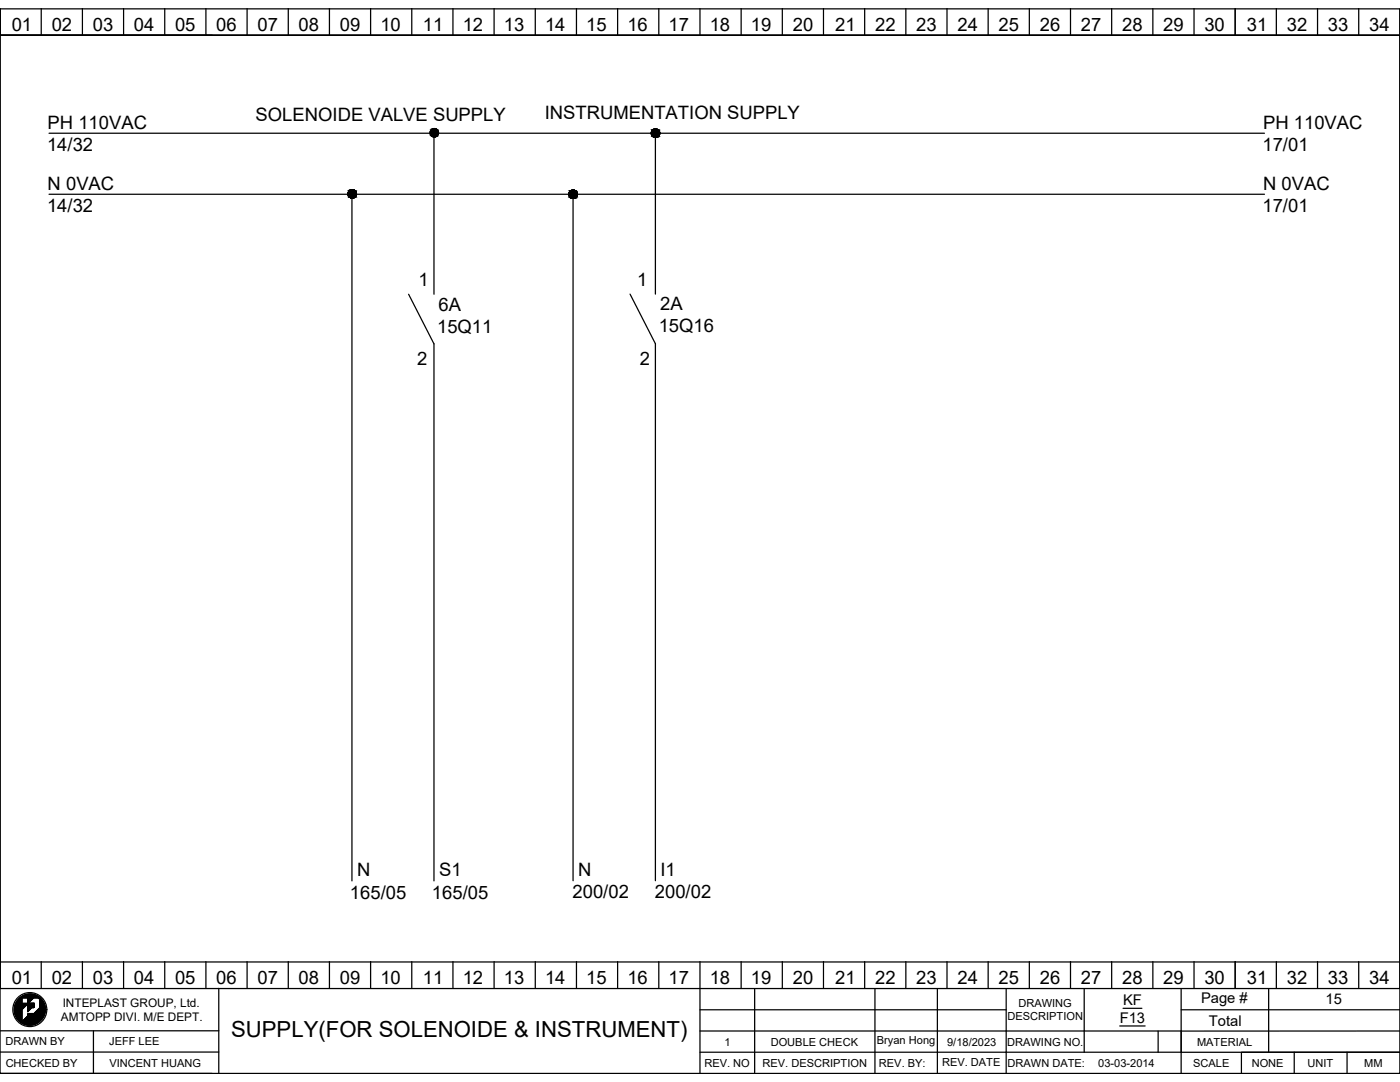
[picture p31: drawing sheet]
<svg xmlns="http://www.w3.org/2000/svg" width="279mm" height="216mm" viewBox="0 0 279 216" stroke-linecap="round" stroke-linejoin="round" font-family="sans-serif">
<defs><g id="words">
<text font-size="4.4" x="46.1" y="206.9">SUPPLY(FOR SOLENOIDE &amp; INSTRUMENT)</text>
<g font-size="3.7">
<text x="2.3" y="6.2">01</text>
<text x="10.3" y="6.2">02</text>
<text x="18.5" y="6.2">03</text>
<text x="26.7" y="6.2">04</text>
<text x="34.9" y="6.2">05</text>
<text x="43.2" y="6.2">06</text>
<text x="51.4" y="6.2">07</text>
<text x="59.6" y="6.2">08</text>
<text x="67.8" y="6.2">09</text>
<text x="75.9" y="6.2">10</text>
<text x="84.4" y="6.2">11</text>
<text x="92.4" y="6.2">12</text>
<text x="100.6" y="6.2">13</text>
<text x="108.8" y="6.2">14</text>
<text x="117" y="6.2">15</text>
<text x="125.2" y="6.2">16</text>
<text x="133.4" y="6.2">17</text>
<text x="141.6" y="6.2">18</text>
<text x="149.8" y="6.2">19</text>
<text x="158.2" y="6.2">20</text>
<text x="166.7" y="6.2">21</text>
<text x="174.7" y="6.2">22</text>
<text x="182.9" y="6.2">23</text>
<text x="191.1" y="6.2">24</text>
<text x="199.3" y="6.2">25</text>
<text x="207.5" y="6.2">26</text>
<text x="215.7" y="6.2">27</text>
<text x="223.9" y="6.2">28</text>
<text x="232.2" y="6.2">29</text>
<text x="240.4" y="6.2">30</text>
<text x="248.8" y="6.2">31</text>
<text x="256.8" y="6.2">32</text>
<text x="265" y="6.2">33</text>
<text x="273.2" y="6.2">34</text>
<text x="108.7" y="23.8">INSTRUMENTATION SUPPLY</text>
<text x="9.5" y="25.7">PH 110VAC</text>
<text x="51" y="24.1">SOLENOIDE VALVE SUPPLY</text>
<text x="252.1" y="25.7">PH 110VAC</text>
<text x="9.4" y="30.1">14/32</text>
<text x="252" y="30.1">17/01</text>
<text x="9.5" y="37.9">N 0VAC</text>
<text x="252.1" y="37.9">N 0VAC</text>
<text x="9.4" y="42.3">14/32</text>
<text x="252" y="42.3">17/01</text>
<text x="83.5" y="57">1</text>
<text x="127.2" y="57">1</text>
<text x="87.5" y="62.1">6A</text>
<text x="131.8" y="61.8">2A</text>
<text x="87.2" y="66.5">15Q11</text>
<text x="131.5" y="66.2">15Q16</text>
<text x="83.3" y="72.8">2</text>
<text x="127.7" y="72.8">2</text>
<text x="69.8" y="179.3">165/05</text>
<text x="71.3" y="174.8">N</text>
<text x="86.2" y="179.3">165/05</text>
<text x="87.6" y="174.9">S1</text>
<text x="114.3" y="179.2">200/02</text>
<text x="115.4" y="174.8">N</text>
<text x="130.7" y="179.3">200/02</text>
<text x="131.8" y="174.8">I1</text>
<text x="2.3" y="196.4">01</text>
<text x="10.3" y="196.4">02</text>
<text x="18.5" y="196.4">03</text>
<text x="26.7" y="196.4">04</text>
<text x="34.9" y="196.4">05</text>
<text x="43.2" y="196.4">06</text>
<text x="51.4" y="196.4">07</text>
<text x="59.6" y="196.4">08</text>
<text x="67.8" y="196.4">09</text>
<text x="75.9" y="196.4">10</text>
<text x="84.4" y="196.4">11</text>
<text x="92.4" y="196.4">12</text>
<text x="100.6" y="196.4">13</text>
<text x="108.8" y="196.4">14</text>
<text x="117" y="196.4">15</text>
<text x="125.2" y="196.4">16</text>
<text x="133.4" y="196.4">17</text>
<text x="141.6" y="196.4">18</text>
<text x="149.8" y="196.4">19</text>
<text x="158.2" y="196.4">20</text>
<text x="166.7" y="196.4">21</text>
<text x="174.7" y="196.4">22</text>
<text x="182.9" y="196.4">23</text>
<text x="191.1" y="196.4">24</text>
<text x="199.3" y="196.4">25</text>
<text x="207.5" y="196.4">26</text>
<text x="215.7" y="196.4">27</text>
<text x="223.9" y="196.4">28</text>
<text x="232.2" y="196.4">29</text>
<text x="240.4" y="196.4">30</text>
<text x="248.8" y="196.4">31</text>
<text x="256.8" y="196.4">32</text>
<text x="265" y="196.4">33</text>
<text x="273.2" y="196.4">34</text>
</g>
<g font-size="2.9">
<text x="224.1" y="200.6">KF</text>
<text x="239.7" y="200.1">Page #</text>
<text x="264.5" y="200.4">15</text>
<text x="223.5" y="204.1">F13</text>
<text x="241.3" y="204.6">Total</text>
</g>
<g font-size="2.4">
<text x="12.2" y="203.7">AMTOPP DIVI. M/E DEPT.</text>
<text x="12.5" y="200.9">INTEPLAST GROUP, Ltd.</text>
</g>
<g font-size="2.2">
<text x="201" y="203.6">DESCRIPTION</text>
<text x="203.2" y="200.9">DRAWING</text>
<text x="1.1" y="208.6">DRAWN BY</text>
<text x="21.8" y="208.6">JEFF LEE</text>
<text x="144.6" y="208.6">1</text>
<text x="153.8" y="208.6">DOUBLE CHECK</text>
<text x="175" y="208.4">Bryan Hong</text>
<text x="189" y="208.6">9/18/2023</text>
<text x="201" y="208.6">DRAWING NO.</text>
<text x="238.9" y="208.6">MATERIAL</text>
<text x="1.1" y="212.8">CHECKED BY</text>
<text x="21.8" y="212.8">VINCENT HUANG</text>
<text x="140.6" y="212.9">REV. NO</text>
<text x="152.2" y="212.9">REV. DESCRIPTION</text>
<text x="175.4" y="212.9">REV. BY:</text>
<text x="188" y="212.6">REV. DATE</text>
<text x="201.1" y="212.9">DRAWN DATE:</text>
<text x="219.2" y="212.9">03-03-2014</text>
<text x="238.1" y="212.9">SCALE</text>
<text x="249.8" y="212.9">NONE</text>
<text x="260.9" y="212.9">UNIT</text>
<text x="272.3" y="212.9">MM</text>
</g>
</g></defs>
<g fill="none" stroke="#000" stroke-width=".25">
<path d="M0 1.8h279.4v212.4h-279.4zM0 7v-5.2v190.1v-4.2M8.2 1.7v5.3M16.4 1.7v5.3M24.7 1.7v5.3M32.9 1.7v5.3M41.1 1.7v5.3M42.4 7h-42.4h279.4M49.3 1.7v5.3M57.5 1.7v5.3M65.7 1.7v5.3M74 1.7v5.3"/>
<path d="M82.2 1.7v5.3M90.4 1.7v5.3M98.6 1.7v5.3M106.8 1.7v5.3M115 1.7v5.3M123.3 1.7v5.3M131.5 1.7v5.3M139.7 1.7v5.3M147.9 1.7v5.3M156.1 1.7v5.3M164.3 1.7v5.3M172.6 1.7v5.3"/>
<path d="M180.8 1.7v5.3M189 1.7v5.3M197.2 1.7v5.3M205.4 1.7v5.3M213.6 1.7v5.3M221.9 1.7v5.3M230.1 1.7v5.3M238.3 1.7v5.3M246.5 1.7v5.3M254.7 1.7v5.3M262.9 1.7v5.3M271.2 1.7v5.3"/>
<path d="M279.4 1.8v195.5h-279.4v-5.4h279.4M9.8 26.6h242.6M9.8 38.8h242.6M70.2 38.8v137M86.6 26.6v32.1M114.4 38.8v136.9M130.8 26.6v32.1M81.5 58.7l5.1 9.9v107.2M125.7 58.7l5.1 9.9v107.1M4 199.1l-.4 .4M4.2 198.9l-.8 .8M4.3 198.9h1.2v1.3h-1.2z"/>
<path d="M4.4 199.2l-1.5 1.5M4.4 199.3l-1.5 1.5M4.4 199.4l-1.5 1.5M4.4 199.4l-1.5 1.6M4.4 199.5l-1.5 1.6M4.4 199.6l-1.5 1.5M4.4 199.7l-1.6 1.5M4.4 199.7l-1.6 1.6M4.4 199.8l-1.6 1.6M4.4 199.9l-1.6 1.5M4.4 199.9l-1.6 1.6M4.4 200l-1.6 1.6"/>
<path d="M4.4 198.7l-1.2 1.2M4.6 198.7l-1.4 1.4M4.7 198.6l-1.6 1.6M4.8 198.6l-1.7 1.7M4.9 198.5l-1.9 1.9M5 198.5l-2.1 2.1M5.1 198.5l-.6 .6M5.2 198.4l-.7 .7M5.3 198.4l-.7 .7M5.4 198.4l-.7 .7M5.5 198.4l-.8 .7M5.5 198.4l-.7 .7"/>
<path d="M5.6 198.4l-.7 .7M5.7 198.3l-.8 .8M5.8 198.3l-.8 .8M5.8 198.3l-.7 .8M5.9 198.3l-.8 .8M6 198.3l-.8 .8M6.1 198.3l-.8 .8M6.2 198.3l-.8 .8M6.2 198.4l-.7 .7M6.3 198.4l-.7 .7M6.4 198.4l-.8 .8M6.5 198.4l-.9 .9"/>
<path d="M6.6 198.4l-1 1M6.6 198.4l-1 1.1M6.7 198.4l-1.1 1.1M6.7 198.4l-1.1 1.2M6.8 198.4l-1.2 1.3M6.8 198.5l-1.2 1.2M6.9 198.5l-1.3 1.3M6.9 198.5l-1.3 1.4M7 198.5l-1.4 1.4M7 199.1l.4-.4-.3 .4M7 198.5l-1.4 1.5M7.1 198.5l-1.5 1.6"/>
<path d="M7.1 198.6l-1.5 1.5M7.2 198.6l-1.6 1.6M7.2 198.6l-4.1 4.1M7.3 198.6l-.5 .5M7.3 198.7l-.4 .4M7.4 198.7l-.5 .4M7.5 198.7l-.4 .4M7.5 198.8l-.3 .3M7.6 198.8l-.3 .3M7.7 198.9l-.3 .2M7.7 198.9l-.2 .2M7.8 198.9l-.3 .2"/>
<path d="M7.8 198.9l-.2 .2M7.8 199l-.1 .1M7.9 199.4l.2-.2-.2 .2M7.9 199l-.2 .2M7.9 199.5l.3-.2-.3 .3M7.9 199.1l-.1 .1M8 199.1l-.2 .2M8.1 199.2l-.2 .3M8.2 191.9v5.3M8.2 199.3l-.3 .4M8.3 199.4l-.4 .3M8.3 199.4l-.4 .4"/>
<path d="M8.3 199.4l-.4 .5M8.4 199.5l-.5 .4M8.4 199.5l-.5 .5M8.5 199.6l-.6 .6M8.5 199.7l-.6 .6M8.5 199.7l-.6 .7M8.6 199.8l-.7 .6M8.6 199.8l-.7 .7M8.6 199.8l-.7 .8M8.6 199.9l-.7 .7M8.7 199.9l-.8 .8M8.7 200l-.8 .8"/>
<path d="M16.4 191.9v5.3M24.7 191.9v5.3M32.9 191.9v5.3M41.1 191.9v5.3M43.7 197.2v17M49.3 191.9v5.3M57.5 191.9v5.3M65.7 191.9v5.3M74 191.9v5.3M82.2 191.9v5.3M90.4 191.9v5.3M98.6 191.9v5.3"/>
<path d="M106.8 191.9v5.3M115 191.9v5.3M123.3 191.9v5.3M131.5 191.9v5.3M139.7 191.9v22.3M147.9 191.9v5.3M150.6 197.3v16.9M156.1 191.9v5.3M164.3 191.9v5.3M172.6 191.9v5.3M174.6 197.3v16.9M180.8 191.9v5.3"/>
<path d="M187.1 197.3v16.9M189 191.9v5.3M197.2 191.9v5.3M200.8 197.3v16.9M205.4 191.9v5.3M213.6 191.9v5.3M216.4 197.3v8.4h19.3M221.9 191.9v5.3M230.1 191.9v5.3M235.7 197.3v16.9M238.3 191.9v5.3M246.5 191.9v5.3"/>
<path d="M253.2 197.3v12.7M254.7 191.9v5.3M262.9 191.9v5.3M271.2 191.9v5.3M0 209.9h43.7M0 205.7h43.7M0 214.2h42.4M4.3 201.5l2.5-2.6h.8l.4 .2 .1 1.9-1.3 1.3h-1.3v.4l-1.2 1.3zM4.4 203l-.6 .7M4.4 201.6l-1.2 1.2M4.4 201.7l-1.2 1.2M4.4 202l-1.1 1.1"/>
<path d="M4.4 202.1l-1 1.1M4.4 202.3l-1 1M4.4 202.3l-1 1 1-.9M4.4 202.5l-.9 .9M4.4 202.8l-.7 .8M4.4 202.9l-.7 .7M4.4 203l-.7 .6M4.4 203.2l-.6 .5M4.4 203.2l-.5 .6M4.4 203.3l-.5 .5M4.4 200.1l-1.6 1.5M4.4 200.1l-1.6 1.6"/>
<path d="M4.4 200.2l-1.6 1.6M4.4 200.3l-1.5 1.5M4.4 201.5l-1.3 1.3M4.4 201.8l-1.2 1.2M4.4 201.9l-1.2 1.1M4.4 201.9l-1.1 1.1M4.4 202.1l-1.1 1M4.4 202.2l-1 1M4.4 202.6l-.8 .9M4.4 202.7l-.8 .8M4.4 202.8l-.8 .7M4.4 203.1l-.6 .6"/>
<path d="M4.4 203.4l-.5 .4M4.4 203.4l-.4 .5M4.4 203.5l-.4 .4M4.4 203.6l-.4 .3M4.4 203.6l-.3 .4M4.4 203.7l-.3 .3M4.4 203.8l-.2 .2M4.5 200.3l-1.6 1.6M4.6 200.3l-1.7 1.7M4.7 200.3l-1.8 1.8M4.8 200.3l-1.9 1.9M4.9 200.3l-2 1.9"/>
<path d="M4.9 200.3l-2 2M5 200.3l-2 2M5.1 200.3l-2.1 2.1M5.2 200.3l-2.2 2.2M5.3 200.3l-2.3 2.2M5.3 200.3l-2.3 2.3M5.4 200.3l-2.3 2.3M5.5 200.3l-2.4 2.4M5.6 200.2l-.1 .1M5.6 202.2v.1M5.6 200.3h.1M5.7 200.2l-.2 .1"/>
<path d="M5.7 202.2l-.1 .1M5.7 200.2l-.2 .2M5.7 202.2l-.1 .2M5.8 202.2l-.2 .3M5.8 200.2l-.3 .3M5.9 202.2l-.3 .3M5.9 200.2l-.4 .3M5.9 202.2l-.3 .4M6 200.2l-.5 .4 .4-.3M6 200.3l-.4 .4M6 202.2l-1.8 1.8M6 200.2l-.5 .5"/>
<path d="M6.1 202.2l-1.8 1.9M6.1 200.2l-.6 .6 .5-.5M6.2 202.2l-1.9 1.9M6.2 200.2l-.7 .7M6.3 200.2l-.8 .7M6.3 202.2l-1.9 1.9M6.3 200.2l-.8 .8 .8-.7M6.4 202.2l-2 2M6.4 201h.4M6.4 200.2l-.8 .9M6.4 202.2l-1.9 2 2-2M6.5 200.2l-1 .9"/>
<path d="M6.6 200.2l-1.1 1 1-.9M6.6 202.2l-2 2M6.6 202.2l-2 2.1M6.6 200.2l-1.1 1.1 1.1-1M6.7 202.2l-2 2.1M6.7 200.2l-1.2 1.2 1.2-1.1M6.7 200.7l-.3 .4M6.7 200.8l-.3 .3M6.7 200.8l-.2 .3M6.7 200.9l-.1 .2M6.7 201l-.1 .1M6.7 201v.1"/>
<path d="M6.8 200.2l-1.3 1.2M6.8 200.2h-1.3v1.7l.9-.9M6.8 200.2v.8M6.8 200.3l-1.3 1.2M6.8 200.3l-1.3 1.3M6.8 200.4l-1.3 1.3M6.8 200.5l-1.3 1.3M6.8 200.6l-1.3 1.2M6.8 200.6l-.4 .4M6.8 200.7l-.3 .3M6.8 200.8l-.3 .2M6.8 200.9l-.2 .1"/>
<path d="M6.8 200.9l-.1 .1M6.8 201h.1M7.9 200.1l.5-.5-.5 .5M8.5 203.3l-.7 .7M8.6 203.1l-1 1M8.7 202.9l-1.3 1.3M8.7 200.1l-.8 .8M8.8 200.1l-.9 .9M8.8 202.8l-1.5 1.5M8.8 200.2l-.9 .8M8.8 200.2l-4.1 4.1M8.8 200.3l-4.1 4"/>
<path d="M8.8 202.7l-1.6 1.6M8.8 200.3l-4 4M8.9 200.3l-4.1 4.1M8.9 202.5l-1.9 1.9M8.9 200.4l-4 4M8.9 202.4l-2 2M8.9 200.5l-3.9 3.9M8.9 200.6l-3.8 3.8M8.9 202.3l-2.1 2.1M8.9 200.6l-3.8 3.9M9 200.7l-3.8 3.8M9 202.2l-2.3 2.3"/>
<path d="M9 200.8l-3.7 3.7M9 202.1l-2.4 2.4M9 200.9l-3.6 3.6M9 202l-2.5 2.5M9 201l-3.5 3.5M9 201.9l-2.6 2.6M9 201.1l-3.4 3.4M9 201.1l-3.4 3.5M9 201.8l-2.7 2.7M9.1 201.7l-2.9 2.9M9.1 201.2l-3.4 3.4M9.1 201.3l-3.3 3.3"/>
<path d="M9.1 201.4l-3.2 3.2M9.1 201.5l-3.1 3.1M9.1 201.6l-3 3M18.6 205.7v8.5M139.7 210h96M139.7 201.5h61.1M139.7 205.7h76.7v4.3M223.5 204.7h5M224.1 201.2h3.8M231.1 205.7v4.3M235.7 201.5h43.7M258.3 210h-10.5v4.2"/>
<path d="M268.8 210h-10.5v4.2M279.4 205.7h-43.7v4.3h43.7h-10.6v4.2"/>
<circle cx="70.3" cy="38.7" r=".84"/>
<circle cx="86.7" cy="26.5" r=".84"/>
<circle cx="114.4" cy="38.8" r=".84"/>
<circle cx="130.8" cy="26.6" r=".84"/>
<circle cx="6" cy="201.5" r="3.4"/>
</g>
<g fill="#000" stroke="#000" stroke-width=".2">
<path d="M70 39.5h.6zM70.2 37.9h.2zM86.6 27.3h.3zM86.5 25.7h.3zM114.1 39.6h.5zM114.2 37.9h.3zM130.6 27.4h.5zM130.7 25.7h.3z"/>
<path d="M70 39.5h.4zM70.2 39.5h.2z"/>
<path d="M70 39.5h.4zM70.2 39.5h.2z"/>
<path d="M70 39.5h.4zM70.2 39.5h.2z"/>
<path d="M70.2 37.9h.4zM70 37.9h.6z"/>
<path d="M70.2 37.9h.4zM70 37.9h.6z"/>
<path d="M70.2 37.9h.4zM70 37.9h.6z"/>
<path d="M70 37.9h.7zM69.9 37.9h.8z"/>
<path d="M70 37.9h.7zM69.9 37.9h.8z"/>
<path d="M70 37.9h.7zM69.9 37.9h.8z"/>
<path d="M69.9 37.9l.9 .1zM69.8 38h1z"/>
<path d="M69.9 39.4h.8zM69.9 39.4l.7 .1z"/>
<path d="M69.9 37.9l.9 .1zM69.8 38h1z"/>
<path d="M69.9 39.4h.8zM69.9 39.4l.7 .1z"/>
<path d="M69.9 37.9l.9 .1zM69.8 38h1z"/>
<path d="M69.9 39.4h.8zM69.9 39.4l.7 .1z"/>
<path d="M69.8 38l1.1 .1zM69.7 38.1h1.2z"/>
<path d="M69.8 39.4h1zM69.8 39.4h.9z"/>
<path d="M69.8 38l1.1 .1zM69.7 38.1h1.2z"/>
<path d="M69.8 39.4h1zM69.8 39.4h.9z"/>
<path d="M69.8 38l1.1 .1zM69.7 38.1h1.2z"/>
<path d="M69.8 39.4h1zM69.8 39.4h.9z"/>
<path d="M69.7 38.1l1.3 .1zM69.7 38.1l1.3 .1h-1.4z"/>
<path d="M69.7 39.3h1.2zM69.7 39.3l1.1 .1z"/>
<path d="M69.7 38.1l1.3 .1zM69.7 38.1l1.3 .1h-1.4z"/>
<path d="M69.7 39.3h1.2zM69.7 39.3l1.1 .1z"/>
<path d="M69.7 38.1l1.3 .1zM69.7 38.1l1.3 .1h-1.4z"/>
<path d="M69.7 39.3h1.2zM69.7 39.3l1.1 .1z"/>
<path d="M69.6 38.2l1.4 .1v-.1zM69.6 38.2l1.4 .1h-1.5z"/>
<path d="M69.6 39.2l1.3 .1 .1-.1zM69.6 39.2l1.3 .1z"/>
<path d="M69.6 38.2l1.4 .1v-.1zM69.6 38.2l1.4 .1h-1.5z"/>
<path d="M69.6 39.2l1.3 .1 .1-.1zM69.6 39.2l1.3 .1z"/>
<path d="M69.6 38.2l1.4 .1v-.1zM69.6 38.2l1.4 .1h-1.5z"/>
<path d="M69.6 39.2l1.3 .1 .1-.1zM69.6 39.2l1.3 .1z"/>
<path d="M69.5 38.3l1.6 .1-.1-.1zM69.5 38.3l1.6 .1h-1.6z"/>
<path d="M69.5 39.1l1.5 .1v-.1zM69.5 39.1l1.5 .1h-1.4z"/>
<path d="M69.5 38.3l1.6 .1-.1-.1zM69.5 38.3l1.6 .1h-1.6z"/>
<path d="M69.5 39.1l1.5 .1v-.1zM69.5 39.1l1.5 .1h-1.4z"/>
<path d="M69.5 38.3l1.6 .1-.1-.1zM69.5 38.3l1.6 .1h-1.6z"/>
<path d="M69.5 39.1l1.5 .1v-.1zM69.5 39.1l1.5 .1h-1.4z"/>
<path d="M69.5 38.4l1.6 .2v-.2zM69.5 38.4l1.6 .2h-1.6z"/>
<path d="M69.5 38.9l1.5 .2 .1-.2zM69.5 38.9l1.5 .2h-1.5z"/>
<path d="M69.5 38.4l1.6 .2v-.2zM69.5 38.4l1.6 .2h-1.6z"/>
<path d="M69.5 38.9l1.5 .2 .1-.2zM69.5 38.9l1.5 .2h-1.5z"/>
<path d="M69.5 38.4l1.6 .2v-.2zM69.5 38.4l1.6 .2h-1.6z"/>
<path d="M69.5 38.9l1.5 .2 .1-.2zM69.5 38.9l1.5 .2h-1.5z"/>
<path d="M69.5 38.6l1.6 .1v-.1zM69.5 38.6l1.6 .1h-1.6z"/>
<path d="M69.5 38.8l1.6 .1v-.1zM69.5 38.8l1.6 .1h-1.6z"/>
<path d="M69.5 38.6l1.6 .1v-.1zM69.5 38.6l1.6 .1h-1.6z"/>
<path d="M69.5 38.8l1.6 .1v-.1zM69.5 38.8l1.6 .1h-1.6z"/>
<path d="M69.5 38.6l1.6 .1v-.1zM69.5 38.6l1.6 .1h-1.6z"/>
<path d="M69.5 38.8l1.6 .1v-.1zM69.5 38.8l1.6 .1h-1.6z"/>
<path d="M69.5 38.7l1.6 .1v-.1zM69.5 38.7l1.6 .1h-1.6z"/>
<path d="M69.5 38.7l1.6 .1v-.1zM69.5 38.7l1.6 .1h-1.6z"/>
<path d="M69.5 38.7l1.6 .1v-.1zM69.5 38.7l1.6 .1h-1.6z"/>
<path d="M85.8 26.6l.8 .1v-.1zM85.8 26.6l.8 .1h-.7z"/>
<path d="M85.9 26.7l.7 .1v-.1zM85.9 26.7l.7 .1h-.7z"/>
<path d="M85.9 26.8l.7 .2v-.2zM85.9 26.8l.7 .2h-.6z"/>
<path d="M86 27l.6 .1v-.1zM86 27l.6 .1z"/>
<path d="M86 27.1h.6zM86 27.1h.6z"/>
<path d="M86.1 27.1l.5 .1zM86.1 27.1l.5 .1z"/>
<path d="M86.2 27.2l.4 .1zM86.2 27.2l.4 .1z"/>
<path d="M86.4 27.3h.2zM86.4 27.3h.2z"/>
<path d="M86.5 27.3h.1zM86.5 27.3h.1z"/>
<path d="M86.6 27.3h.1zM86.6 27.3h.1z"/>
<path d="M86.5 25.7h.4zM86.4 25.7h.5z"/>
<path d="M86.4 25.7h.7zM86.3 25.7h.8z"/>
<path d="M86.6 27.3h.4zM86.6 27.3h.3z"/>
<path d="M86.3 25.7l.9 .1zM86.2 25.8h1z"/>
<path d="M86.6 27.2h.5zM86.6 27.2l.4 .1z"/>
<path d="M86.2 25.8l1.1 .1zM86.1 25.9h1.2z"/>
<path d="M86.6 27.1h.6zM86.6 27.1l.5 .1z"/>
<path d="M86.1 25.9l1.3 .1zM86.1 25.9l1.3 .1h-1.4z"/>
<path d="M86.6 27.1h.7zM86.6 27.1h.6z"/>
<path d="M86 26l1.4 .1v-.1zM86 26l1.4 .1h-1.5z"/>
<path d="M86.6 27l.7 .1 .1-.1zM86.6 27l.7 .1h-.7z"/>
<path d="M85.9 26.1l1.6 .1-.1-.1zM85.9 26.1l1.6 .1h-1.6z"/>
<path d="M86.6 26.8l.8 .2v-.2zM86.6 26.8l.8 .2h-.8z"/>
<path d="M85.9 26.2l1.6 .2v-.2zM85.9 26.2l1.6 .2h-1.7z"/>
<path d="M86.6 26.7l.8 .1 .1-.1zM86.6 26.7l.8 .1h-.8z"/>
<path d="M85.8 26.4l1.7 .1v-.1zM85.8 26.4l1.7 .1h-1.7z"/>
<path d="M86.6 26.6l.9 .1v-.1zM86.6 26.6l.9 .1h-.9z"/>
<path d="M85.8 26.5h1.7zM85.8 26.5l1.7 .1z"/>
<path d="M114.1 39.6h.4zM114.2 39.6h.3z"/>
<path d="M114.1 39.6h.4zM114.2 39.6h.3z"/>
<path d="M114.1 39.6h.4zM114.2 39.6h.3z"/>
<path d="M114.2 37.9l.4 .1zM114.1 38h.5z"/>
<path d="M114.2 37.9l.4 .1zM114.1 38h.5z"/>
<path d="M114.2 37.9l.4 .1zM114.1 38h.5z"/>
<path d="M114.1 38h.7zM114 38h.8z"/>
<path d="M114.1 38h.7zM114 38h.8z"/>
<path d="M114.1 38h.7zM114 38h.8z"/>
<path d="M114 38l.9 .1zM113.9 38.1h1z"/>
<path d="M114 39.5h.8zM114 39.5l.6 .1z"/>
<path d="M114 38l.9 .1zM113.9 38.1h1z"/>
<path d="M114 39.5h.8zM114 39.5l.6 .1z"/>
<path d="M114 38l.9 .1zM113.9 38.1h1z"/>
<path d="M114 39.5h.8zM114 39.5l.6 .1z"/>
<path d="M113.9 38.1l1.1 .1zM113.8 38.2h1.2z"/>
<path d="M113.9 39.4h1zM113.9 39.4l.9 .1z"/>
<path d="M113.9 38.1l1.1 .1zM113.8 38.2h1.2z"/>
<path d="M113.9 39.4h1zM113.9 39.4l.9 .1z"/>
<path d="M113.9 38.1l1.1 .1zM113.8 38.2h1.2z"/>
<path d="M113.9 39.4h1zM113.9 39.4l.9 .1z"/>
<path d="M113.8 38.2l1.3 .1zM113.8 38.2l1.3 .1h-1.4z"/>
<path d="M113.8 39.4h1.2zM113.8 39.4h1.1z"/>
<path d="M113.8 38.2l1.3 .1zM113.8 38.2l1.3 .1h-1.4z"/>
<path d="M113.8 39.4h1.2zM113.8 39.4h1.1z"/>
<path d="M113.8 38.2l1.3 .1zM113.8 38.2l1.3 .1h-1.4z"/>
<path d="M113.8 39.4h1.2zM113.8 39.4h1.1z"/>
<path d="M113.7 38.3l1.4 .1v-.1zM113.7 38.3l1.4 .1h-1.5z"/>
<path d="M113.7 39.3l1.3 .1 .1-.1zM113.7 39.3l1.3 .1z"/>
<path d="M113.7 38.3l1.4 .1v-.1zM113.7 38.3l1.4 .1h-1.5z"/>
<path d="M113.7 39.3l1.3 .1 .1-.1zM113.7 39.3l1.3 .1z"/>
<path d="M113.7 38.3l1.4 .1v-.1zM113.7 38.3l1.4 .1h-1.5z"/>
<path d="M113.7 39.3l1.3 .1 .1-.1zM113.7 39.3l1.3 .1z"/>
<path d="M113.6 38.4l1.6 .1-.1-.1zM113.6 38.4l1.6 .1h-1.6z"/>
<path d="M113.6 39.1l1.5 .2v-.2zM113.6 39.1l1.5 .2h-1.4z"/>
<path d="M113.6 38.4l1.6 .1-.1-.1zM113.6 38.4l1.6 .1h-1.6z"/>
<path d="M113.6 39.1l1.5 .2v-.2zM113.6 39.1l1.5 .2h-1.4z"/>
<path d="M113.6 38.4l1.6 .1-.1-.1zM113.6 38.4l1.6 .1h-1.6z"/>
<path d="M113.6 39.1l1.5 .2v-.2zM113.6 39.1l1.5 .2h-1.4z"/>
<path d="M113.6 38.5l1.6 .1v-.1zM113.6 38.5l1.6 .1h-1.7z"/>
<path d="M113.6 39l1.5 .1 .1-.1zM113.6 39l1.5 .1h-1.5z"/>
<path d="M113.6 38.5l1.6 .1v-.1zM113.6 38.5l1.6 .1h-1.7z"/>
<path d="M113.6 39l1.5 .1 .1-.1zM113.6 39l1.5 .1h-1.5z"/>
<path d="M113.6 38.5l1.6 .1v-.1zM113.6 38.5l1.6 .1h-1.7z"/>
<path d="M113.6 39l1.5 .1 .1-.1zM113.6 39l1.5 .1h-1.5z"/>
<path d="M113.5 38.6l1.7 .2v-.2zM113.5 38.6l1.7 .2h-1.7z"/>
<path d="M113.5 38.9l1.7 .1v-.1zM113.5 38.9l1.7 .1h-1.6z"/>
<path d="M113.5 38.6l1.7 .2v-.2zM113.5 38.6l1.7 .2h-1.7z"/>
<path d="M113.5 38.9l1.7 .1v-.1zM113.5 38.9l1.7 .1h-1.6z"/>
<path d="M113.5 38.6l1.7 .2v-.2zM113.5 38.6l1.7 .2h-1.7z"/>
<path d="M113.5 38.9l1.7 .1v-.1zM113.5 38.9l1.7 .1h-1.6z"/>
<path d="M113.5 38.8l1.7 .1v-.1zM113.5 38.8l1.7 .1h-1.7z"/>
<path d="M113.5 38.8l1.7 .1v-.1zM113.5 38.8l1.7 .1h-1.7z"/>
<path d="M113.5 38.8l1.7 .1v-.1zM113.5 38.8l1.7 .1h-1.7z"/>
<path d="M130.6 27.4h.4zM130.7 27.4h.3z"/>
<path d="M130.6 27.4h.4zM130.7 27.4h.3z"/>
<path d="M130.6 27.4h.4zM130.7 27.4h.3z"/>
<path d="M130.7 25.7l.4 .1zM130.6 25.8h.5z"/>
<path d="M130.7 25.7l.4 .1zM130.6 25.8h.5z"/>
<path d="M130.7 25.7l.4 .1zM130.6 25.8h.5z"/>
<path d="M130.6 25.8h.6zM130.4 25.8h.8z"/>
<path d="M130.6 25.8h.6zM130.4 25.8h.8z"/>
<path d="M130.6 25.8h.6zM130.4 25.8h.8z"/>
<path d="M130.4 25.8l.9 .1zM130.3 25.9h1z"/>
<path d="M130.4 27.3h.8zM130.4 27.3l.7 .1z"/>
<path d="M130.4 25.8l.9 .1zM130.3 25.9h1z"/>
<path d="M130.4 27.3h.8zM130.4 27.3l.7 .1z"/>
<path d="M130.4 25.8l.9 .1zM130.3 25.9h1z"/>
<path d="M130.4 27.3h.8zM130.4 27.3l.7 .1z"/>
<path d="M130.3 25.9l1.1 .1zM130.2 26h1.2z"/>
<path d="M130.3 27.3h1zM130.3 27.3h.9z"/>
<path d="M130.3 25.9l1.1 .1zM130.2 26h1.2z"/>
<path d="M130.3 27.3h1zM130.3 27.3h.9z"/>
<path d="M130.3 25.9l1.1 .1zM130.2 26h1.2z"/>
<path d="M130.3 27.3h1zM130.3 27.3h.9z"/>
<path d="M130.2 26l1.3 .1zM130.2 26l1.3 .1h-1.4z"/>
<path d="M130.2 27.2h1.2zM130.2 27.2l1.1 .1z"/>
<path d="M130.2 26l1.3 .1zM130.2 26l1.3 .1h-1.4z"/>
<path d="M130.2 27.2h1.2zM130.2 27.2l1.1 .1z"/>
<path d="M130.2 26l1.3 .1zM130.2 26l1.3 .1h-1.4z"/>
<path d="M130.2 27.2h1.2zM130.2 27.2l1.1 .1z"/>
<path d="M130.1 26.1l1.5 .1-.1-.1zM130.1 26.1l1.5 .1h-1.5z"/>
<path d="M130.1 27.1l1.3 .1 .1-.1zM130.1 27.1l1.3 .1z"/>
<path d="M130.1 26.1l1.5 .1-.1-.1zM130.1 26.1l1.5 .1h-1.5z"/>
<path d="M130.1 27.1l1.3 .1 .1-.1zM130.1 27.1l1.3 .1z"/>
<path d="M130.1 26.1l1.5 .1-.1-.1zM130.1 26.1l1.5 .1h-1.5z"/>
<path d="M130.1 27.1l1.3 .1 .1-.1zM130.1 27.1l1.3 .1z"/>
<path d="M130.1 26.2l1.5 .1v-.1zM130.1 26.2l1.5 .1h-1.6z"/>
<path d="M130.1 27l1.4 .1 .1-.1zM130.1 27l1.4 .1h-1.4z"/>
<path d="M130.1 26.2l1.5 .1v-.1zM130.1 26.2l1.5 .1h-1.6z"/>
<path d="M130.1 27l1.4 .1 .1-.1zM130.1 27l1.4 .1h-1.4z"/>
<path d="M130.1 26.2l1.5 .1v-.1zM130.1 26.2l1.5 .1h-1.6z"/>
<path d="M130.1 27l1.4 .1 .1-.1zM130.1 27l1.4 .1h-1.4z"/>
<path d="M130 26.3l1.7 .1-.1-.1zM130 26.3l1.7 .1h-1.7z"/>
<path d="M130 26.8l1.6 .2v-.2zM130 26.8l1.6 .2h-1.5z"/>
<path d="M130 26.3l1.7 .1-.1-.1zM130 26.3l1.7 .1h-1.7z"/>
<path d="M130 26.8l1.6 .2v-.2zM130 26.8l1.6 .2h-1.5z"/>
<path d="M130 26.3l1.7 .1-.1-.1zM130 26.3l1.7 .1h-1.7z"/>
<path d="M130 26.8l1.6 .2v-.2zM130 26.8l1.6 .2h-1.5z"/>
<path d="M130 26.4l1.7 .2v-.2zM130 26.4l1.7 .2h-1.7z"/>
<path d="M130 26.7l1.6 .1 .1-.1zM130 26.7l1.6 .1h-1.6z"/>
<path d="M130 26.4l1.7 .2v-.2zM130 26.4l1.7 .2h-1.7z"/>
<path d="M130 26.7l1.6 .1 .1-.1zM130 26.7l1.6 .1h-1.6z"/>
<path d="M130 26.4l1.7 .2v-.2zM130 26.4l1.7 .2h-1.7z"/>
<path d="M130 26.7l1.6 .1 .1-.1zM130 26.7l1.6 .1h-1.6z"/>
<path d="M130 26.6l1.7 .1v-.1zM130 26.6l1.7 .1h-1.7z"/>
<path d="M130 26.6l1.7 .1v-.1zM130 26.6l1.7 .1h-1.7z"/>
<path d="M130 26.6l1.7 .1v-.1zM130 26.6l1.7 .1h-1.7z"/>
</g>
<use href="#words"/>
</svg>
